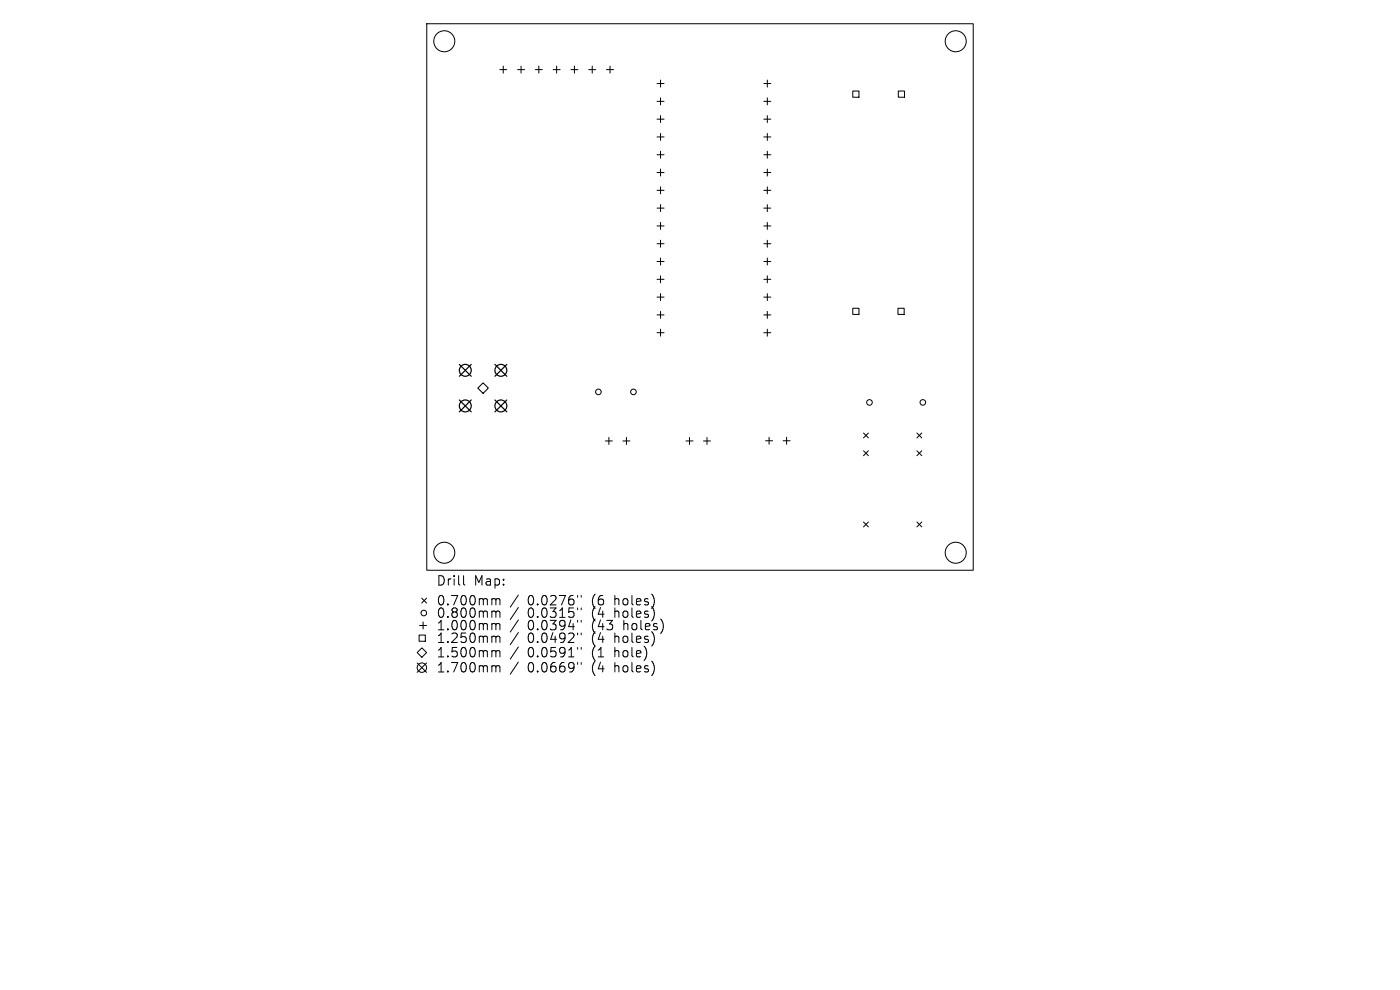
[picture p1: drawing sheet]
<svg xmlns="http://www.w3.org/2000/svg" width="297mm" height="210mm" viewBox="0 0 297 210" stroke-linecap="round" stroke-linejoin="round" font-family="sans-serif">
<defs><g id="words">
<g font-size="2.8">
<text x="92.5" y="124.5">Drill</text>
<text x="100.5" y="124.5">Map:</text>
<text x="92.5" y="128.7">0.700mm</text>
<text x="92.5" y="131.3">0.800mm</text>
<text x="111.9" y="128.7">0.0276&quot;</text>
<text x="111.9" y="131.3">0.0315&quot;</text>
<text x="125.7" y="128.7">(6</text>
<text x="125.7" y="131.3">(4</text>
<text x="130.6" y="128.7">holes)</text>
<text x="130.6" y="131.3">holes)</text>
<text x="92.5" y="134">1.000mm</text>
<text x="92.5" y="136.7">1.250mm</text>
<text x="111.9" y="134">0.0394&quot;</text>
<text x="111.9" y="136.7">0.0492&quot;</text>
<text x="125.7" y="134">(43</text>
<text x="125.7" y="136.7">(4</text>
<text x="130.6" y="136.7">holes)</text>
<text x="132.5" y="134">holes)</text>
<text x="92.5" y="139.7">1.500mm</text>
<text x="92.5" y="142.9">1.700mm</text>
<text x="111.9" y="139.7">0.0591&quot;</text>
<text x="111.9" y="142.9">0.0669&quot;</text>
<text x="125.7" y="139.7">(1</text>
<text x="125.7" y="142.9">(4</text>
<text x="130.6" y="139.7">hole)</text>
<text x="130.6" y="142.9">holes)</text>
</g>
</g></defs>
<g fill="none" stroke="#000" stroke-width=".21">
<path d="M90.5 5h116v116h-116zM106 14.8h1.5M106.8 14v1.5M109.8 14.8h1.5M110.5 14v1.5M113.6 14.8h1.5M114.3 14v1.5M117.3 14.8h1.5M118.1 14v1.5M121.1 14.8h1.5M121.9 14v1.5M124.9 14.8h1.5"/>
<path d="M125.6 14v1.5M128.7 14.8h1.5M129.4 14v1.5M139.4 17.7h1.5M140.1 17v1.5M162 17.7h1.5M162.8 17v1.5M180.9 19.3h1.3v1.3h-1.3zM190.6 19.3h1.3v1.3h-1.3zM139.4 21.5h1.5M139.4 25.3h1.5M139.4 29.1h1.5"/>
<path d="M139.4 32.8h1.5M139.4 36.6h1.5M140.1 20.8v1.4M140.1 24.5v1.5M140.1 28.3v1.5M140.1 32.1v1.5M140.1 35.9v1.4M140.1 39.6v1.5M162 21.5h1.5M162 25.3h1.5M162 29.1h1.5M162 32.8h1.5"/>
<path d="M162 36.6h1.5M162.8 20.8v1.4M162.8 24.5v1.5M162.8 28.3v1.5M162.8 32.1v1.5M162.8 35.9v1.4M162.8 39.6v1.5M139.4 40.4h1.5M139.4 44.2h1.5M139.4 47.9h1.5M139.4 51.7h1.5M139.4 55.5h1.5"/>
<path d="M139.4 59.3h1.5M140.1 43.4v1.5M140.1 47.2v1.5M140.1 51v1.4M140.1 54.7v1.5M140.1 58.5v1.5M162 40.4h1.5M162 44.2h1.5M162 47.9h1.5M162 51.7h1.5M162 55.5h1.5M162 59.3h1.5"/>
<path d="M162.8 43.4v1.5M162.8 47.2v1.5M162.8 51v1.4M162.8 54.7v1.5M162.8 58.5v1.5M139.4 63h1.5M139.4 66.8h1.5M139.4 70.6h1.5M140.1 62.3v1.5M140.1 66.1v1.4M140.1 69.8v1.5M162 63h1.5"/>
<path d="M162 66.8h1.5M162 70.6h1.5M162.8 62.3v1.5M162.8 66.1v1.4M162.8 69.8v1.5M180.9 65.4h1.3v1.3h-1.3zM190.5 65.4h1.3v1.3h-1.3zM128.4 93.5h1.5M129.2 92.8v1.5M132.1 93.5h1.5M132.9 92.8v1.5M145.5 93.5h1.5"/>
<path d="M146.3 92.8v1.5M149.2 93.5h1.5M150 92.8v1.5M162.4 93.5h1.5M163.2 92.8v1.4M166.1 93.5h1.5M166.9 92.8v1.4M183.2 91.9l1 1M183.2 95.6l1 1.1M184.2 91.9l-1 1M184.2 95.6l-1 1.1M194.5 91.9l1.1 1"/>
<path d="M194.5 95.6l1.1 1.1M195.6 91.9l-1.1 1M195.6 95.6l-1.1 1.1M183.2 110.7l1 1.1M184.2 110.7l-1 1.1M194.5 110.7l1.1 1.1M195.6 110.7l-1.1 1.1M88.9 134.7h1.3v1.3h-1.3zM89 132.7h1.5M89.5 126.9l1 1M89.5 137.4l1 1-1 1-1-1zM89.8 131.9v1.5"/>
<path d="M90.5 126.9l-1 1M98.3 122.1v1.7l.3 .3M104.6 127l.5 .1 .1 .2M104.6 129.6h.3l.3 .3M104.6 132.3h.3l.3 .3M104.6 135h.5l.1 .2M104.6 138l.5 .1 .1 .2M105.2 127.3l.3-.3 .5 .1 .1 1.2M105.2 127.3v1M105.2 129.9v1.1M105.2 132.6v1M105.2 135.2v1.1"/>
<path d="M105.2 138.3v1M105.2 129.9l.3-.3 .5 .1 .1 1.3M105.2 132.6l.3-.3 .5 .1 .1 1.2M105.2 135.2l.3-.2h.5l.1 1.3M105.2 138.3l.3-.3 .5 .1 .1 1.2M110 126.2l-1.8 2.6M110 128.9l-1.8 2.5M110 131.5l-1.8 2.6M110 134.2l-1.8 2.6M110 137.2l-1.8 2.6M122.5 126.3v.4M122.5 129v.3"/>
<path d="M122.5 131.6v.4M122.5 134.3v.4M122.5 137.3v.4M123.3 126.3v.4M123.3 129v.3M123.3 131.6v.4M123.3 134.3v.4M123.3 137.3v.4M88.5 140.6l2 2M90.5 140.6l-2 2M104.6 141.2l.5 .1 .1 .2M105.2 141.5v1"/>
<path d="M105.2 141.5l.3-.3 .5 .1 .1 1.2M110 140.4l-1.8 2.6M122.5 140.5v.4M123.3 140.5v.4"/>
<circle cx="94.3" cy="8.8" r="2.23"/>
<circle cx="202.8" cy="8.8" r="2.23"/>
<circle cx="126.9" cy="83.1" r=".59"/>
<circle cx="134.4" cy="83.1" r=".59"/>
<circle cx="184.5" cy="85.4" r=".59"/>
<circle cx="195.8" cy="85.4" r=".59"/>
<circle cx="94.3" cy="117.3" r="2.23"/>
<circle cx="202.8" cy="117.3" r="2.23"/>
<circle cx="89.9" cy="130" r=".59"/>
<circle cx="89.5" cy="141.6" r="1"/>
</g>
<path d="M101.4 82.3l1.1-1.1 1.1 1.1-1.1 1.1z" fill="none" stroke="#000" stroke-width=".22"/>
<g fill="none" stroke="#000" stroke-width=".25">
<path d="M97.4 77.3l2.6 2.5M100 77.3l-2.6 2.5M105 77.3l2.5 2.5M107.5 77.3l-2.5 2.5M97.4 84.8l2.6 2.6M100 84.8l-2.6 2.6M105 84.8l2.5 2.6M107.5 84.8l-2.5 2.6"/>
<circle cx="98.7" cy="78.6" r="1.26"/>
<circle cx="106.3" cy="78.6" r="1.26"/>
<circle cx="98.7" cy="86.1" r="1.26"/>
<circle cx="106.3" cy="86.1" r="1.26"/>
</g>
<use href="#words"/>
</svg>
